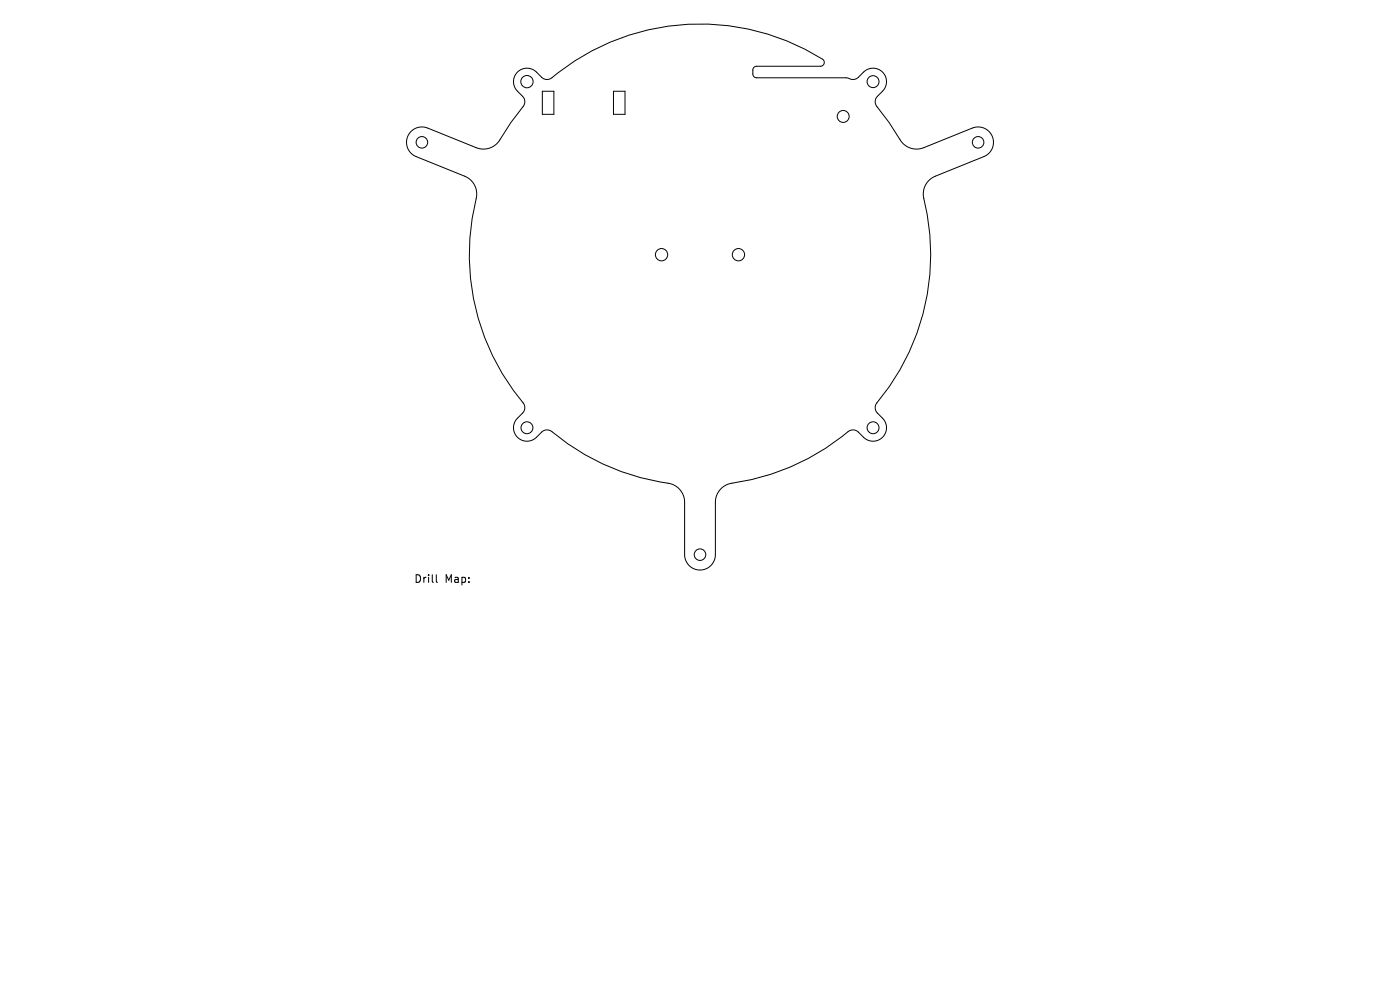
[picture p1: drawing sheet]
<svg xmlns="http://www.w3.org/2000/svg" width="297mm" height="210mm" viewBox="0 0 297 210" stroke-linecap="round" stroke-linejoin="round" font-family="sans-serif">
<defs><g id="words">
<g font-size="2.3">
<text x="87.8" y="123.9">Drill</text>
<text x="94.3" y="123.9">Map:</text>
</g>
</g></defs>
<g fill="none" stroke="#000" stroke-width=".21">
<path d="M115.1 19.4h2.4v4.9h-2.4zM130.1 19.4h2.5v4.9h-2.5zM87.3 27.8a3.3 3.3 0 0 1 3.4-.6l10.7 4.2a4.1 4.1 0 0 0 4.7-1.8l2.3-3.6 2.6-3.4a1.63 1.63 0 0 0-.1-2.2l-1.3-1.2a2.86 2.86 0 0 1 .3-4 2.86 2.86 0 0 1 3.9 .1l1.2 1.2a1.63 1.63 0 0 0 2.1 0 48.6 48.6 0 0 1 57.7-3.7 .82 .82 0 0 1-.7 1.3h-13.6a.82 .82 0 0 0-.8 .8v.9a.82 .82 0 0 0 .8 .7h19.3a1.85 1.85 0 0 0 2.3-.1l1.3-1.3a2.86 2.86 0 0 1 3.9 .3 2.86 2.86 0 0 1-.1 3.9l-1.1 1.2a1.63 1.63 0 0 0-.1 2.1l2.6 3.4 2.3 3.6a4.1 4.1 0 0 0 5.1 1.7l10.5-4.2a3.3 3.3 0 0 1 4.1 2 3.3 3.3 0 0 1-1.9 4.1l-10.6 4.3a4.1 4.1 0 0 0-2.1 4.7 49.5 49.5 0 0 1-10.2 43.7l-.1 .7 .2 .7 1.3 1.4a2.86 2.86 0 0 1 0 4.1 2.86 2.86 0 0 1-4 0l-1.2-1.2a1.63 1.63 0 0 0-2.1 0 49.8 49.8 0 0 1-25.3 11.1 4.1 4.1 0 0 0-2.8 3.8v11.4a3.3 3.3 0 0 1-3.4 3 3.3 3.3 0 0 1-3.2-3.2v-11.5a4.1 4.1 0 0 0-3.5-3.7 50.9 50.9 0 0 1-25.1-11.2l-.7-.1-.7 .2-1.4 1.4a2.86 2.86 0 0 1-4 0 2.86 2.86 0 0 1 0-4.1l1.2-1.2a1.63 1.63 0 0 0 0-2.1 49.3 49.3 0 0 1-9.9-43.9 4.1 4.1 0 0 0-2.5-4.1l-10.6-4.3a3.3 3.3 0 0 1-.7-5.3zM92.6 121.9v1.4l.2 .2"/>
<circle cx="111.8" cy="17.3" r="1.31"/>
<circle cx="185.2" cy="17.3" r="1.26"/>
<circle cx="89.5" cy="30.2" r="1.22"/>
<circle cx="178.9" cy="24.7" r="1.26"/>
<circle cx="207.5" cy="30.2" r="1.22"/>
<circle cx="140.3" cy="54" r="1.31"/>
<circle cx="156.7" cy="54" r="1.31"/>
<circle cx="111.8" cy="90.7" r="1.26"/>
<circle cx="185.2" cy="90.7" r="1.26"/>
<circle cx="148.5" cy="117.7" r="1.22"/>
</g>
<use href="#words"/>
</svg>
